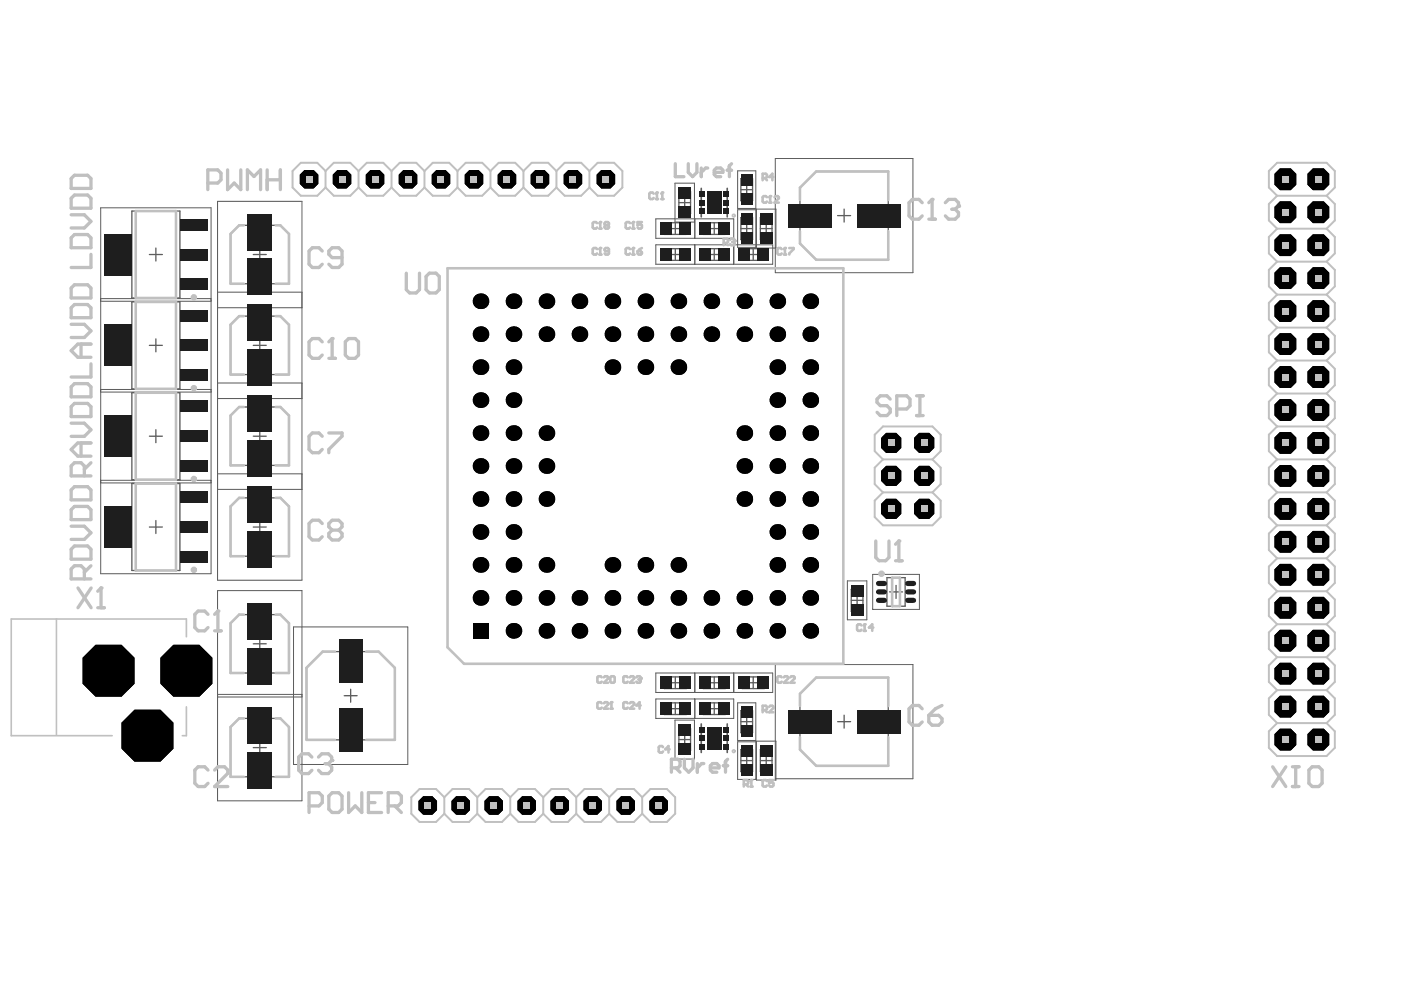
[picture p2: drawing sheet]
<svg xmlns="http://www.w3.org/2000/svg" width="297mm" height="210mm" viewBox="0 0 297 210" stroke-linecap="round" stroke-linejoin="round" font-family="sans-serif">
<path d="M148.7 39.9v6.1M154.2 39.9v6.1M148.7 153.5v6M154.2 153.5v6" fill="none" stroke="#5a5a5a" stroke-width=".35"/>
<g fill="none" stroke="#5a5a5a" stroke-width=".28">
<path d="M157.1 37.9h2.5v4.6h-2.5zM158.3 39v2.4M169.6 39.8l3.4-3.4h15.3v18.7h-15.3l-3.4-3.5zM28 44.7h10.1v18.5h-10.1zM31.7 54h2.7M33 52.6v2.7M48.9 49.6l1.8-1.8h8.7l1.9 1.8v10.6h-12.4zM53.7 54h2.8M55.1 52.6v2.7M140.8 47.2h4.7v2.5h-4.7zM140.8 52.7h4.7v2.5h-4.7zM141.9 54h2.5"/>
<path d="M141.9 48.5h2.5M143.2 47.2v2.5M143.2 52.7v2.5M143.9 40.6h2.5v4.7h-2.5zM143.9 43h2.5M145.2 41.7v2.5M149.1 47.2h4.7v2.5h-4.7zM149.1 52.7h4.7v2.5h-4.7zM150.2 54h2.5M150.2 48.5h2.5M151.4 47.2v2.5M151.4 52.7v2.5"/>
<path d="M157.1 46.1h2.5v4.7h-2.5zM157.1 48.5h2.5M157.1 40.2h2.5M157.4 52.7h4.6v2.5h-4.6zM158.3 47.2v2.5M158.5 54h2.4M159.7 52.7v2.5M161.2 46.1h2.5v4.7h-2.5zM161.2 48.5h2.5M162.4 47.2v2.5M177.6 45.7h2.7M179 44.3v2.8"/>
<path d="M28 64h10.1v18.4h-10.1zM31.7 73.2h2.7M33 71.8v2.8M48.9 68.9l1.8-1.9h8.7l1.9 1.9v10.5h-12.4zM53.7 73.2h2.8M55.1 71.8v2.8M28 83.3h10.1v18.4h-10.1zM31.7 92.5h2.7M33 91.1v2.8M48.9 88.1l1.8-1.8h8.7l1.9 1.8v10.6h-12.4zM53.7 92.5h2.8M55.1 91.1v2.8"/>
<path d="M28 102.5h10.1v18.5h-10.1zM31.7 111.7h2.7M33 110.4v2.7M48.9 107.4l1.8-1.8h8.7l1.9 1.8v10.5h-12.4zM53.7 111.7h2.8M55.1 110.4v2.7M48.9 132.1l1.8-1.8h8.7l1.9 1.8v10.6h-12.4zM53.7 136.5h2.8M55.1 135.1v2.8M180.5 124.9h2.5v4.7h-2.5zM180.5 127.3h2.5M181.7 126v2.5"/>
<path d="M188.1 122.5h3.8v6h-3.8zM188.6 125.5h2.8M190 124.1v2.8M48.9 154.1l1.8-1.8h8.7l1.9 1.8v10.6h-12.4zM53.7 158.5h2.8M55.1 157.1v2.8M65 141.6l3.4-3.4h11.9l3.4 3.4v15.3h-18.7zM73 147.5h2.7M74.3 146.1v2.8M140.8 143.5h4.7v2.5h-4.7zM140.8 149h4.7v2.5h-4.7zM141.9 150.3h2.5"/>
<path d="M141.9 144.8h2.5M143.2 143.5v2.5M143.2 149v2.5M143.9 154.5h2.5v4.6h-2.5zM143.9 156.8h2.5M145.2 155.6v2.4M149.1 143.5h4.7v2.5h-4.7zM149.1 149h4.7v2.5h-4.7zM150.2 150.3h2.5M150.2 144.8h2.5M151.4 143.5v2.5M151.4 149v2.5"/>
<path d="M157.1 150.7h2.5v4.6h-2.5zM157.1 158.9h2.5v4.7h-2.5zM157.1 153h2.5M157.4 143.5h4.6v2.5h-4.6zM158.3 151.8v2.4M158.5 144.8h2.4M159.7 143.5v2.5M161.2 158.9h2.5v4.7h-2.5zM169.6 147.1l3.4-3.4h15.3v18.7h-15.3l-3.4-3.5zM177.6 153h2.7M179 151.6v2.8M157.1 161.3h2.5"/>
<path d="M158.3 160v2.5M161.2 161.3h2.5M162.4 160v2.5"/>
</g>
<g fill="none" stroke="#5a5a5a" stroke-width=".21">
<path d="M143.1 38.8h4.1v8.3h-4.1zM156.4 36.2h3.8v8h-3.8zM164.4 33.6h29.2v24.2h-29.2zM21.3 44.1h23.4v77.5h-23.4zM46.1 42.7h17.9v80.3h-17.9zM139 46.4h16.6v4.1h-16.6zM139 51.9h24.8v4.1h-24.8zM147.3 46.4v4.1M147.3 51.9v4.1M155.6 51.9v4.1M156.4 44.5h3.8v8h-3.8zM160.4 44.3h4.1v8.3h-4.1z"/>
<path d="M21.3 63.3h23.4M21.3 63.9h23.4M46.1 65.2h17.9M46.1 61.9h17.9M21.3 82.6h23.4M21.3 83.1h23.4M46.1 81.2h17.9M46.1 84.5h17.9M21.3 102.4h23.4M21.3 101.8h23.4M46.1 103.8h17.9M46.1 100.5h17.9"/>
<path d="M46.1 125.2h17.9v44.6h-17.9zM62.2 132.9h24.3v29.2h-24.3zM179.7 123.2h4.1v8.2h-4.1zM185 121.8h9.9v7.4h-9.9zM46.1 147.2h17.9M46.1 147.8h17.9M139 142.7h24.8v4.1h-24.8zM139 148.2h16.6v4.1h-16.6zM143.1 152.7h4.1v8.2h-4.1zM147.3 142.7v4.1M147.3 148.2v4.1M155.6 142.7v4.1"/>
<path d="M156.4 149h3.8v8h-3.8zM156.4 157.3h3.8v8h-3.8zM160.4 157.1h4.1v8.3h-4.1zM164.4 140.9h29.2v24.2h-29.2z"/>
</g>
<g fill="#000">
<path d="M63.6 37l.9-.9h2l1 .9v2l-1 1h-2l-.9-1z" fill-rule="evenodd"/>
<path d="M63.6 37l.9-.9h2l1 .9v2l-1 1h-2l-.9-1z" fill-rule="evenodd"/>
<path d="M70.6 37l.9-.9h2l1 .9v2l-1 1h-2l-.9-1z" fill-rule="evenodd"/>
<path d="M70.6 37l.9-.9h2l1 .9v2l-1 1h-2l-.9-1z" fill-rule="evenodd"/>
<path d="M77.6 37l.9-.9h2l1 .9v2l-1 1h-2l-.9-1z" fill-rule="evenodd"/>
<path d="M77.6 37l.9-.9h2l1 .9v2l-1 1h-2l-.9-1z" fill-rule="evenodd"/>
<path d="M84.5 37l1-.9h2l1 .9v2l-1 1h-2l-1-1z" fill-rule="evenodd"/>
<path d="M84.5 37l1-.9h2l1 .9v2l-1 1h-2l-1-1z" fill-rule="evenodd"/>
<path d="M91.5 37l1-.9h2l1 .9v2l-1 1h-2l-1-1z" fill-rule="evenodd"/>
<path d="M91.5 37l1-.9h2l1 .9v2l-1 1h-2l-1-1z" fill-rule="evenodd"/>
<path d="M98.5 37l1-.9h2l.9 .9v2l-.9 1h-2l-1-1z" fill-rule="evenodd"/>
<path d="M98.5 37l1-.9h2l.9 .9v2l-.9 1h-2l-1-1z" fill-rule="evenodd"/>
<path d="M105.5 37l1-.9h2l.9 .9v2l-.9 1h-2l-1-1z" fill-rule="evenodd"/>
<path d="M105.5 37l1-.9h2l.9 .9v2l-.9 1h-2l-1-1z" fill-rule="evenodd"/>
<path d="M112.5 37l1-.9h2l.9 .9v2l-.9 1h-2l-1-1z" fill-rule="evenodd"/>
<path d="M112.5 37l1-.9h2l.9 .9v2l-.9 1h-2l-1-1z" fill-rule="evenodd"/>
<path d="M119.5 37l1-.9h1.9l1 .9v2l-1 1h-1.9l-1-1z" fill-rule="evenodd"/>
<path d="M119.5 37l1-.9h1.9l1 .9v2l-1 1h-1.9l-1-1z" fill-rule="evenodd"/>
<path d="M126.5 37l1-.9h1.9l1 .9v2l-1 1h-1.9l-1-1z" fill-rule="evenodd"/>
<path d="M126.5 37l1-.9h1.9l1 .9v2l-1 1h-1.9l-1-1z" fill-rule="evenodd"/>
<path d="M270.2 36.9l1.2-1.2h2.3l1.1 1.2v2.3l-1.1 1.1h-2.3l-1.2-1.1z" fill-rule="evenodd"/>
<path d="M270.2 36.9l1.2-1.2h2.3l1.1 1.2v2.3l-1.1 1.1h-2.3l-1.2-1.1z" fill-rule="evenodd"/>
<path d="M277.2 36.9l1.2-1.2h2.3l1.1 1.2v2.3l-1.1 1.1h-2.3l-1.2-1.1z" fill-rule="evenodd"/>
<path d="M277.2 36.9l1.2-1.2h2.3l1.1 1.2v2.3l-1.1 1.1h-2.3l-1.2-1.1z" fill-rule="evenodd"/>
<path d="M270.2 50.8l1.2-1.1h2.3l1.1 1.1v2.3l-1.1 1.2h-2.3l-1.2-1.2z" fill-rule="evenodd"/>
<path d="M270.2 57.8l1.2-1.1h2.3l1.1 1.1v2.3l-1.1 1.2h-2.3l-1.2-1.2z" fill-rule="evenodd"/>
<path d="M270.2 43.8l1.2-1.1h2.3l1.1 1.1v2.4l-1.1 1.1h-2.3l-1.2-1.1z" fill-rule="evenodd"/>
<path d="M270.2 50.8l1.2-1.1h2.3l1.1 1.1v2.3l-1.1 1.2h-2.3l-1.2-1.2z" fill-rule="evenodd"/>
<path d="M270.2 57.8l1.2-1.1h2.3l1.1 1.1v2.3l-1.1 1.2h-2.3l-1.2-1.2z" fill-rule="evenodd"/>
<path d="M270.2 43.8l1.2-1.1h2.3l1.1 1.1v2.4l-1.1 1.1h-2.3l-1.2-1.1z" fill-rule="evenodd"/>
<path d="M277.2 50.8l1.2-1.1h2.3l1.1 1.1v2.3l-1.1 1.2h-2.3l-1.2-1.2z" fill-rule="evenodd"/>
<path d="M277.2 57.8l1.2-1.1h2.3l1.1 1.1v2.3l-1.1 1.2h-2.3l-1.2-1.2z" fill-rule="evenodd"/>
<path d="M277.2 43.8l1.2-1.1h2.3l1.1 1.1v2.4l-1.1 1.1h-2.3l-1.2-1.1z" fill-rule="evenodd"/>
<path d="M277.2 50.8l1.2-1.1h2.3l1.1 1.1v2.3l-1.1 1.2h-2.3l-1.2-1.2z" fill-rule="evenodd"/>
<path d="M277.2 57.8l1.2-1.1h2.3l1.1 1.1v2.3l-1.1 1.2h-2.3l-1.2-1.2z" fill-rule="evenodd"/>
<path d="M277.2 43.8l1.2-1.1h2.3l1.1 1.1v2.4l-1.1 1.1h-2.3l-1.2-1.1z" fill-rule="evenodd"/>
<path d="M270.2 64.8l1.2-1.1h2.3l1.1 1.1v2.3l-1.1 1.2h-2.3l-1.2-1.2z" fill-rule="evenodd"/>
<path d="M270.2 78.8l1.2-1.2h2.3l1.1 1.2v2.3l-1.1 1.1h-2.3l-1.2-1.1z" fill-rule="evenodd"/>
<path d="M270.2 71.8l1.2-1.2h2.3l1.1 1.2v2.3l-1.1 1.2h-2.3l-1.2-1.2z" fill-rule="evenodd"/>
<path d="M270.2 64.8l1.2-1.1h2.3l1.1 1.1v2.3l-1.1 1.2h-2.3l-1.2-1.2z" fill-rule="evenodd"/>
<path d="M270.2 78.8l1.2-1.2h2.3l1.1 1.2v2.3l-1.1 1.1h-2.3l-1.2-1.1z" fill-rule="evenodd"/>
<path d="M270.2 71.8l1.2-1.2h2.3l1.1 1.2v2.3l-1.1 1.2h-2.3l-1.2-1.2z" fill-rule="evenodd"/>
<path d="M277.2 64.8l1.2-1.1h2.3l1.1 1.1v2.3l-1.1 1.2h-2.3l-1.2-1.2z" fill-rule="evenodd"/>
<path d="M277.2 78.8l1.2-1.2h2.3l1.1 1.2v2.3l-1.1 1.1h-2.3l-1.2-1.1z" fill-rule="evenodd"/>
<path d="M277.2 71.8l1.2-1.2h2.3l1.1 1.2v2.3l-1.1 1.2h-2.3l-1.2-1.2z" fill-rule="evenodd"/>
<path d="M277.2 64.8l1.2-1.1h2.3l1.1 1.1v2.3l-1.1 1.2h-2.3l-1.2-1.2z" fill-rule="evenodd"/>
<path d="M277.2 78.8l1.2-1.2h2.3l1.1 1.2v2.3l-1.1 1.1h-2.3l-1.2-1.1z" fill-rule="evenodd"/>
<path d="M277.2 71.8l1.2-1.2h2.3l1.1 1.2v2.3l-1.1 1.2h-2.3l-1.2-1.2z" fill-rule="evenodd"/>
<path d="M186.8 92.8l1.1-1h2.1l1.1 1v2.2l-1.1 1h-2.1l-1.1-1z" fill-rule="evenodd"/>
<path d="M186.8 99.8l1.1-1h2.1l1.1 1v2.2l-1.1 1h-2.1l-1.1-1z" fill-rule="evenodd"/>
<path d="M186.8 92.8l1.1-1h2.1l1.1 1v2.2l-1.1 1h-2.1l-1.1-1z" fill-rule="evenodd"/>
<path d="M186.8 99.8l1.1-1h2.1l1.1 1v2.2l-1.1 1h-2.1l-1.1-1z" fill-rule="evenodd"/>
<path d="M193.8 92.8l1.1-1h2.1l1.1 1v2.2l-1.1 1h-2.1l-1.1-1z" fill-rule="evenodd"/>
<path d="M193.8 99.8l1.1-1h2.1l1.1 1v2.2l-1.1 1h-2.1l-1.1-1z" fill-rule="evenodd"/>
<path d="M193.8 92.8l1.1-1h2.1l1.1 1v2.2l-1.1 1h-2.1l-1.1-1z" fill-rule="evenodd"/>
<path d="M193.8 99.8l1.1-1h2.1l1.1 1v2.2l-1.1 1h-2.1l-1.1-1z" fill-rule="evenodd"/>
<path d="M270.2 92.8l1.2-1.2h2.3l1.1 1.2v2.3l-1.1 1.1h-2.3l-1.2-1.1z" fill-rule="evenodd"/>
<path d="M270.2 99.7l1.2-1.1h2.3l1.1 1.1v2.4l-1.1 1.1h-2.3l-1.2-1.1z" fill-rule="evenodd"/>
<path d="M270.2 85.8l1.2-1.2h2.3l1.1 1.2v2.3l-1.1 1.1h-2.3l-1.2-1.1z" fill-rule="evenodd"/>
<path d="M270.2 92.8l1.2-1.2h2.3l1.1 1.2v2.3l-1.1 1.1h-2.3l-1.2-1.1z" fill-rule="evenodd"/>
<path d="M270.2 99.7l1.2-1.1h2.3l1.1 1.1v2.4l-1.1 1.1h-2.3l-1.2-1.1z" fill-rule="evenodd"/>
<path d="M270.2 85.8l1.2-1.2h2.3l1.1 1.2v2.3l-1.1 1.1h-2.3l-1.2-1.1z" fill-rule="evenodd"/>
<path d="M277.2 92.8l1.2-1.2h2.3l1.1 1.2v2.3l-1.1 1.1h-2.3l-1.2-1.1z" fill-rule="evenodd"/>
<path d="M277.2 99.7l1.2-1.1h2.3l1.1 1.1v2.4l-1.1 1.1h-2.3l-1.2-1.1z" fill-rule="evenodd"/>
<path d="M277.2 85.8l1.2-1.2h2.3l1.1 1.2v2.3l-1.1 1.1h-2.3l-1.2-1.1z" fill-rule="evenodd"/>
<path d="M277.2 92.8l1.2-1.2h2.3l1.1 1.2v2.3l-1.1 1.1h-2.3l-1.2-1.1z" fill-rule="evenodd"/>
<path d="M277.2 99.7l1.2-1.1h2.3l1.1 1.1v2.4l-1.1 1.1h-2.3l-1.2-1.1z" fill-rule="evenodd"/>
<path d="M277.2 85.8l1.2-1.2h2.3l1.1 1.2v2.3l-1.1 1.1h-2.3l-1.2-1.1z" fill-rule="evenodd"/>
<path d="M186.8 106.8l1.1-1h2.1l1.1 1v2.2l-1.1 1h-2.1l-1.1-1z" fill-rule="evenodd"/>
<path d="M186.8 106.8l1.1-1h2.1l1.1 1v2.2l-1.1 1h-2.1l-1.1-1z" fill-rule="evenodd"/>
<path d="M193.8 106.8l1.1-1h2.1l1.1 1v2.2l-1.1 1h-2.1l-1.1-1z" fill-rule="evenodd"/>
<path d="M193.8 106.8l1.1-1h2.1l1.1 1v2.2l-1.1 1h-2.1l-1.1-1z" fill-rule="evenodd"/>
<path d="M270.2 120.7l1.2-1.1h2.3l1.1 1.1v2.3l-1.1 1.2h-2.3l-1.2-1.2z" fill-rule="evenodd"/>
<path d="M270.2 106.7l1.2-1.1h2.3l1.1 1.1v2.3l-1.1 1.2h-2.3l-1.2-1.2z" fill-rule="evenodd"/>
<path d="M270.2 113.7l1.2-1.1h2.3l1.1 1.1v2.3l-1.1 1.2h-2.3l-1.2-1.2z" fill-rule="evenodd"/>
<path d="M270.2 120.7l1.2-1.1h2.3l1.1 1.1v2.3l-1.1 1.2h-2.3l-1.2-1.2z" fill-rule="evenodd"/>
<path d="M270.2 106.7l1.2-1.1h2.3l1.1 1.1v2.3l-1.1 1.2h-2.3l-1.2-1.2z" fill-rule="evenodd"/>
<path d="M270.2 113.7l1.2-1.1h2.3l1.1 1.1v2.3l-1.1 1.2h-2.3l-1.2-1.2z" fill-rule="evenodd"/>
<path d="M277.2 120.7l1.2-1.1h2.3l1.1 1.1v2.3l-1.1 1.2h-2.3l-1.2-1.2z" fill-rule="evenodd"/>
<path d="M277.2 106.7l1.2-1.1h2.3l1.1 1.1v2.3l-1.1 1.2h-2.3l-1.2-1.2z" fill-rule="evenodd"/>
<path d="M277.2 113.7l1.2-1.1h2.3l1.1 1.1v2.3l-1.1 1.2h-2.3l-1.2-1.2z" fill-rule="evenodd"/>
<path d="M277.2 120.7l1.2-1.1h2.3l1.1 1.1v2.3l-1.1 1.2h-2.3l-1.2-1.2z" fill-rule="evenodd"/>
<path d="M277.2 106.7l1.2-1.1h2.3l1.1 1.1v2.3l-1.1 1.2h-2.3l-1.2-1.2z" fill-rule="evenodd"/>
<path d="M277.2 113.7l1.2-1.1h2.3l1.1 1.1v2.3l-1.1 1.2h-2.3l-1.2-1.2z" fill-rule="evenodd"/>
<path d="M17.5 139.5l2.8-2.8h5.5l2.7 2.8v5.5l-2.7 2.7h-5.5l-2.8-2.7z" fill-rule="evenodd"/>
<path d="M17.5 139.5l2.8-2.8h5.5l2.7 2.8v5.5l-2.7 2.7h-5.5l-2.8-2.7z" fill-rule="evenodd"/>
<path d="M34 139.5l2.8-2.8h5.5l2.7 2.8v5.5l-2.7 2.7h-5.5l-2.8-2.7z" fill-rule="evenodd"/>
<path d="M34 139.5l2.8-2.8h5.5l2.7 2.8v5.5l-2.7 2.7h-5.5l-2.8-2.7z" fill-rule="evenodd"/>
<path d="M100.2 132.1h3.3v3.3h-3.3z" fill-rule="evenodd"/>
<path d="M100.2 132.1h3.3v3.3h-3.3z" fill-rule="evenodd"/>
<path d="M270.2 127.7l1.2-1.2h2.3l1.1 1.2v2.3l-1.1 1.2h-2.3l-1.2-1.2z" fill-rule="evenodd"/>
<path d="M270.2 134.7l1.2-1.2h2.3l1.1 1.2v2.3l-1.1 1.1h-2.3l-1.2-1.1z" fill-rule="evenodd"/>
<path d="M270.2 127.7l1.2-1.2h2.3l1.1 1.2v2.3l-1.1 1.2h-2.3l-1.2-1.2z" fill-rule="evenodd"/>
<path d="M270.2 134.7l1.2-1.2h2.3l1.1 1.2v2.3l-1.1 1.1h-2.3l-1.2-1.1z" fill-rule="evenodd"/>
<path d="M277.2 127.7l1.2-1.2h2.3l1.1 1.2v2.3l-1.1 1.2h-2.3l-1.2-1.2z" fill-rule="evenodd"/>
<path d="M277.2 134.7l1.2-1.2h2.3l1.1 1.2v2.3l-1.1 1.1h-2.3l-1.2-1.1z" fill-rule="evenodd"/>
<path d="M277.2 127.7l1.2-1.2h2.3l1.1 1.2v2.3l-1.1 1.2h-2.3l-1.2-1.2z" fill-rule="evenodd"/>
<path d="M277.2 134.7l1.2-1.2h2.3l1.1 1.2v2.3l-1.1 1.1h-2.3l-1.2-1.1z" fill-rule="evenodd"/>
<path d="M25.8 153.2l2.7-2.7h5.5l2.8 2.7v5.5l-2.8 2.8h-5.5l-2.7-2.8z" fill-rule="evenodd"/>
<path d="M25.8 153.2l2.7-2.7h5.5l2.8 2.7v5.5l-2.8 2.8h-5.5l-2.7-2.8z" fill-rule="evenodd"/>
<path d="M270.2 148.7l1.2-1.2h2.3l1.1 1.2v2.3l-1.1 1.1h-2.3l-1.2-1.1z" fill-rule="evenodd"/>
<path d="M270.2 141.7l1.2-1.2h2.3l1.1 1.2v2.3l-1.1 1.1h-2.3l-1.2-1.1z" fill-rule="evenodd"/>
<path d="M270.2 155.7l1.2-1.2h2.3l1.1 1.2v2.3l-1.1 1.1h-2.3l-1.2-1.1z" fill-rule="evenodd"/>
<path d="M270.2 148.7l1.2-1.2h2.3l1.1 1.2v2.3l-1.1 1.1h-2.3l-1.2-1.1z" fill-rule="evenodd"/>
<path d="M270.2 141.7l1.2-1.2h2.3l1.1 1.2v2.3l-1.1 1.1h-2.3l-1.2-1.1z" fill-rule="evenodd"/>
<path d="M270.2 155.7l1.2-1.2h2.3l1.1 1.2v2.3l-1.1 1.1h-2.3l-1.2-1.1z" fill-rule="evenodd"/>
<path d="M277.2 148.7l1.2-1.2h2.3l1.1 1.2v2.3l-1.1 1.1h-2.3l-1.2-1.1z" fill-rule="evenodd"/>
<path d="M277.2 141.7l1.2-1.2h2.3l1.1 1.2v2.3l-1.1 1.1h-2.3l-1.2-1.1z" fill-rule="evenodd"/>
<path d="M277.2 155.7l1.2-1.2h2.3l1.1 1.2v2.3l-1.1 1.1h-2.3l-1.2-1.1z" fill-rule="evenodd"/>
<path d="M277.2 148.7l1.2-1.2h2.3l1.1 1.2v2.3l-1.1 1.1h-2.3l-1.2-1.1z" fill-rule="evenodd"/>
<path d="M277.2 141.7l1.2-1.2h2.3l1.1 1.2v2.3l-1.1 1.1h-2.3l-1.2-1.1z" fill-rule="evenodd"/>
<path d="M277.2 155.7l1.2-1.2h2.3l1.1 1.2v2.3l-1.1 1.1h-2.3l-1.2-1.1z" fill-rule="evenodd"/>
<path d="M88.7 169.8l1-1h2l1 1v2l-1 .9h-2l-1-.9z" fill-rule="evenodd"/>
<path d="M88.7 169.8l1-1h2l1 1v2l-1 .9h-2l-1-.9z" fill-rule="evenodd"/>
<path d="M95.7 169.8l1-1h2l1 1v2l-1 .9h-2l-1-.9z" fill-rule="evenodd"/>
<path d="M95.7 169.8l1-1h2l1 1v2l-1 .9h-2l-1-.9z" fill-rule="evenodd"/>
<path d="M102.7 169.8l1-1h2l.9 1v2l-.9 .9h-2l-1-.9z" fill-rule="evenodd"/>
<path d="M102.7 169.8l1-1h2l.9 1v2l-.9 .9h-2l-1-.9z" fill-rule="evenodd"/>
<path d="M109.7 169.8l1-1h2l.9 1v2l-.9 .9h-2l-1-.9z" fill-rule="evenodd"/>
<path d="M109.7 169.8l1-1h2l.9 1v2l-.9 .9h-2l-1-.9z" fill-rule="evenodd"/>
<path d="M116.7 169.8l1-1h2l.9 1v2l-.9 .9h-2l-1-.9z" fill-rule="evenodd"/>
<path d="M116.7 169.8l1-1h2l.9 1v2l-.9 .9h-2l-1-.9z" fill-rule="evenodd"/>
<path d="M123.7 169.8l1-1h1.9l1 1v2l-1 .9h-1.9l-1-.9z" fill-rule="evenodd"/>
<path d="M123.7 169.8l1-1h1.9l1 1v2l-1 .9h-1.9l-1-.9z" fill-rule="evenodd"/>
<path d="M130.7 169.8l1-1h1.9l1 1v2l-1 .9h-1.9l-1-.9z" fill-rule="evenodd"/>
<path d="M130.7 169.8l1-1h1.9l1 1v2l-1 .9h-1.9l-1-.9z" fill-rule="evenodd"/>
<path d="M137.7 169.8l1-1h1.9l1 1v2l-1 .9h-1.9l-1-.9z" fill-rule="evenodd"/>
<path d="M137.7 169.8l1-1h1.9l1 1v2l-1 .9h-1.9l-1-.9z" fill-rule="evenodd"/>
</g>
<g fill="#000">
<circle cx="101.9" cy="77.8" r="1.65"/>
<circle cx="101.9" cy="63.9" r="1.65"/>
<circle cx="101.9" cy="70.9" r="1.65"/>
<circle cx="108.9" cy="77.8" r="1.65"/>
<circle cx="108.9" cy="63.9" r="1.65"/>
<circle cx="108.9" cy="70.9" r="1.65"/>
<circle cx="115.9" cy="63.9" r="1.65"/>
<circle cx="115.9" cy="70.9" r="1.65"/>
<circle cx="122.9" cy="63.9" r="1.65"/>
<circle cx="122.9" cy="70.9" r="1.65"/>
<circle cx="129.9" cy="70.9" r="1.65"/>
<circle cx="129.9" cy="77.8" r="1.65"/>
<circle cx="129.9" cy="63.9" r="1.65"/>
<circle cx="136.8" cy="77.8" r="1.65"/>
<circle cx="136.8" cy="63.9" r="1.65"/>
<circle cx="136.8" cy="70.9" r="1.65"/>
<circle cx="143.8" cy="70.9" r="1.65"/>
<circle cx="143.8" cy="77.8" r="1.65"/>
<circle cx="143.8" cy="63.9" r="1.65"/>
<circle cx="150.8" cy="63.9" r="1.65"/>
<circle cx="150.8" cy="70.9" r="1.65"/>
<circle cx="157.8" cy="63.9" r="1.65"/>
<circle cx="157.8" cy="70.9" r="1.65"/>
<circle cx="164.8" cy="70.9" r="1.65"/>
<circle cx="164.8" cy="77.8" r="1.65"/>
<circle cx="164.8" cy="63.9" r="1.65"/>
<circle cx="171.8" cy="70.9" r="1.65"/>
<circle cx="171.8" cy="77.8" r="1.65"/>
<circle cx="171.8" cy="63.9" r="1.65"/>
<circle cx="101.9" cy="98.8" r="1.65"/>
<circle cx="101.9" cy="84.8" r="1.65"/>
<circle cx="101.9" cy="91.8" r="1.65"/>
<circle cx="108.9" cy="91.8" r="1.65"/>
<circle cx="108.9" cy="98.8" r="1.65"/>
<circle cx="108.9" cy="84.8" r="1.65"/>
<circle cx="115.9" cy="98.8" r="1.65"/>
<circle cx="115.9" cy="91.8" r="1.65"/>
<circle cx="157.8" cy="91.8" r="1.65"/>
<circle cx="157.8" cy="98.8" r="1.65"/>
<circle cx="164.8" cy="91.8" r="1.65"/>
<circle cx="164.8" cy="84.8" r="1.65"/>
<circle cx="164.8" cy="98.8" r="1.65"/>
<circle cx="171.8" cy="91.8" r="1.65"/>
<circle cx="171.8" cy="98.8" r="1.65"/>
<circle cx="171.8" cy="84.8" r="1.65"/>
<circle cx="101.9" cy="112.8" r="1.65"/>
<circle cx="101.9" cy="105.8" r="1.65"/>
<circle cx="101.9" cy="119.8" r="1.65"/>
<circle cx="108.9" cy="119.8" r="1.65"/>
<circle cx="108.9" cy="105.8" r="1.65"/>
<circle cx="108.9" cy="112.8" r="1.65"/>
<circle cx="115.9" cy="119.8" r="1.65"/>
<circle cx="115.9" cy="105.8" r="1.65"/>
<circle cx="129.9" cy="119.8" r="1.65"/>
<circle cx="136.8" cy="119.8" r="1.65"/>
<circle cx="143.8" cy="119.8" r="1.65"/>
<circle cx="157.8" cy="105.8" r="1.65"/>
<circle cx="164.8" cy="119.8" r="1.65"/>
<circle cx="164.8" cy="105.8" r="1.65"/>
<circle cx="164.8" cy="112.8" r="1.65"/>
<circle cx="171.8" cy="119.8" r="1.65"/>
<circle cx="171.8" cy="105.8" r="1.65"/>
<circle cx="171.8" cy="112.8" r="1.65"/>
<circle cx="101.9" cy="126.8" r="1.65"/>
<circle cx="108.9" cy="126.8" r="1.65"/>
<circle cx="108.9" cy="133.8" r="1.65"/>
<circle cx="115.9" cy="126.8" r="1.65"/>
<circle cx="115.9" cy="133.8" r="1.65"/>
<circle cx="122.9" cy="133.8" r="1.65"/>
<circle cx="122.9" cy="126.8" r="1.65"/>
<circle cx="129.9" cy="126.8" r="1.65"/>
<circle cx="129.9" cy="133.8" r="1.65"/>
<circle cx="136.8" cy="133.8" r="1.65"/>
<circle cx="136.8" cy="126.8" r="1.65"/>
<circle cx="143.8" cy="126.8" r="1.65"/>
<circle cx="143.8" cy="133.8" r="1.65"/>
<circle cx="150.8" cy="126.8" r="1.65"/>
<circle cx="150.8" cy="133.8" r="1.65"/>
<circle cx="157.8" cy="133.8" r="1.65"/>
<circle cx="157.8" cy="126.8" r="1.65"/>
<circle cx="164.8" cy="126.8" r="1.65"/>
<circle cx="164.8" cy="133.8" r="1.65"/>
<circle cx="171.8" cy="133.8" r="1.65"/>
<circle cx="171.8" cy="126.8" r="1.65"/>
<circle cx="23" cy="144.3" r="2.68"/>
<circle cx="23" cy="140.1" r="2.68"/>
<circle cx="29.2" cy="156" r="2.68"/>
<circle cx="33.4" cy="156" r="2.68"/>
<circle cx="39.5" cy="144.3" r="2.68"/>
<circle cx="39.5" cy="140.1" r="2.68"/>
</g>
<g fill="#1e1e1e">
<path d="M143.9 153.6h2.6v2.4h-2.6z" fill-rule="evenodd"/>
<path d="M144 149h2.3v2.6h-2.3z" fill-rule="evenodd"/>
<path d="M144 143.4h2.3v2.7h-2.3z" fill-rule="evenodd"/>
<path d="M144 52.7h2.3v2.6h-2.3z" fill-rule="evenodd"/>
<path d="M144 47.2h2.3v2.6h-2.3z" fill-rule="evenodd"/>
<path d="M148.3 154.2h1.2v1.1h-1.2z" fill-rule="evenodd"/>
<path d="M148.3 156h1.2v1.1h-1.2z" fill-rule="evenodd"/>
<path d="M148.3 149h2.3v2.6h-2.3z" fill-rule="evenodd"/>
<path d="M148.3 143.4h2.3v2.7h-2.3z" fill-rule="evenodd"/>
<path d="M148.3 52.7h2.3v2.6h-2.3z" fill-rule="evenodd"/>
<path d="M148.3 47.2h2.3v2.6h-2.3z" fill-rule="evenodd"/>
<path d="M148.3 42.4h1.2v1.1h-1.2z" fill-rule="evenodd"/>
<path d="M148.3 44.2h1.2v1.1h-1.2z" fill-rule="evenodd"/>
<path d="M153.4 156h1.2v1.1h-1.2z" fill-rule="evenodd"/>
<path d="M153.4 154.2h1.2v1.1h-1.2z" fill-rule="evenodd"/>
<path d="M153.4 44.2h1.2v1.1h-1.2z" fill-rule="evenodd"/>
<path d="M153.4 42.4h1.2v1.1h-1.2z" fill-rule="evenodd"/>
<path d="M160.5 143.4h2.4v2.7h-2.4z" fill-rule="evenodd"/>
<path d="M160.5 52.7h2.4v2.6h-2.4z" fill-rule="evenodd"/>
<path d="M143.9 157.6h2.6v2.4h-2.6z" fill-rule="evenodd"/>
<path d="M143.9 43.8h2.6v2.3h-2.6z" fill-rule="evenodd"/>
<path d="M143.9 39.8h2.6v2.3h-2.6z" fill-rule="evenodd"/>
<path d="M148.3 157.8h1.2v1.1h-1.2z" fill-rule="evenodd"/>
<path d="M148.3 40.6h1.2v1.1h-1.2z" fill-rule="evenodd"/>
<path d="M153.4 157.8h1.2v1.1h-1.2z" fill-rule="evenodd"/>
<path d="M153.4 40.6h1.2v1.1h-1.2z" fill-rule="evenodd"/>
<path d="M38.1 110.5h6v2.5h-6z" fill-rule="evenodd"/>
<path d="M38.1 104.2h6v2.5h-6z" fill-rule="evenodd"/>
<path d="M38.1 97.6h6v2.4h-6z" fill-rule="evenodd"/>
<path d="M38.1 65.7h6v2.4h-6z" fill-rule="evenodd"/>
<path d="M38.1 59.1h6v2.4h-6z" fill-rule="evenodd"/>
<path d="M38.1 52.7h6v2.5h-6z" fill-rule="evenodd"/>
<path d="M140 149h2.3v2.6h-2.3z" fill-rule="evenodd"/>
<path d="M140 143.4h2.3v2.7h-2.3z" fill-rule="evenodd"/>
<path d="M140 52.7h2.4v2.6h-2.4z" fill-rule="evenodd"/>
<path d="M140 47.2h2.4v2.6h-2.4z" fill-rule="evenodd"/>
<path d="M157.1 153.8h2.5v2.4h-2.5z" fill-rule="evenodd"/>
<path d="M152.3 149h2.3v2.6h-2.3z" fill-rule="evenodd"/>
<path d="M157.1 149.8h2.5v2.4h-2.5z" fill-rule="evenodd"/>
<path d="M156.5 143.4h2.4v2.7h-2.4z" fill-rule="evenodd"/>
<path d="M152.3 143.4h2.3v2.7h-2.3z" fill-rule="evenodd"/>
<path d="M152.3 52.7h2.3v2.6h-2.3z" fill-rule="evenodd"/>
<path d="M156.5 52.7h2.4v2.6h-2.4z" fill-rule="evenodd"/>
<path d="M157.1 49.3h2.5v2.3h-2.5z" fill-rule="evenodd"/>
<path d="M161.1 49.3h2.7v2.3h-2.7z" fill-rule="evenodd"/>
<path d="M152.3 47.2h2.3v2.6h-2.3z" fill-rule="evenodd"/>
<path d="M157.1 37h2.5v2.4h-2.5z" fill-rule="evenodd"/>
</g>
<path d="M186.3 127.3h1.2M186.3 125.5h1.2M186.3 123.7h1.2M192.5 127.3h1.2M192.5 125.5h1.2M192.5 123.7h1.2" fill="none" stroke="#1e1e1e" stroke-width="1.1"/>
<g fill="#1e1e1e">
<path d="M22 49.6h6v8.8h-6z" fill-rule="evenodd"/>
<path d="M38.1 116.8h6v2.5h-6z" fill-rule="evenodd"/>
<path d="M38.1 84.9h6v2.5h-6z" fill-rule="evenodd"/>
<path d="M38.1 78.3h6v2.5h-6z" fill-rule="evenodd"/>
<path d="M38.1 72h6v2.5h-6z" fill-rule="evenodd"/>
<path d="M38.1 46.4h6v2.5h-6z" fill-rule="evenodd"/>
<path d="M157.1 162.1h2.5v2.3h-2.5z" fill-rule="evenodd"/>
<path d="M161.1 162.1h2.7v2.3h-2.7z" fill-rule="evenodd"/>
<path d="M157.1 158.1h2.5v2.3h-2.5z" fill-rule="evenodd"/>
<path d="M161.1 158.1h2.7v2.3h-2.7z" fill-rule="evenodd"/>
<path d="M149.9 154.2h3.1v4.7h-3.1z" fill-rule="evenodd"/>
<path d="M149.9 40.6h3.1v4.7h-3.1z" fill-rule="evenodd"/>
<path d="M157.1 45.3h2.5v2.3h-2.5z" fill-rule="evenodd"/>
<path d="M161.1 45.3h2.7v2.3h-2.7z" fill-rule="evenodd"/>
<path d="M157.1 41h2.5v2.4h-2.5z" fill-rule="evenodd"/>
<path d="M167.1 150.5h9.2v5h-9.2z" fill-rule="evenodd"/>
<path d="M180.4 124.1h2.6v2.4h-2.6z" fill-rule="evenodd"/>
<path d="M180.4 128.1h2.6v2.3h-2.6z" fill-rule="evenodd"/>
<path d="M167.1 43.2h9.2v5h-9.2z" fill-rule="evenodd"/>
<path d="M22 107.3h6v8.8h-6z" fill-rule="evenodd"/>
<path d="M22 88.1h6v8.8h-6z" fill-rule="evenodd"/>
<path d="M22 68.8h6v8.8h-6z" fill-rule="evenodd"/>
<path d="M38.1 91.2h6v2.5h-6z" fill-rule="evenodd"/>
<path d="M52.5 149.9h5.1v7.7h-5.1z" fill-rule="evenodd"/>
<path d="M52.5 127.9h5.1v7.7h-5.1z" fill-rule="evenodd"/>
<path d="M52.5 103.1h5.1v7.7h-5.1z" fill-rule="evenodd"/>
<path d="M52.5 83.9h5.1v7.7h-5.1z" fill-rule="evenodd"/>
<path d="M52.5 74.1h5.1v7.7h-5.1z" fill-rule="evenodd"/>
<path d="M52.5 54.9h5.1v7.7h-5.1z" fill-rule="evenodd"/>
<path d="M71.9 150.2h4.9v9.2h-4.9z" fill-rule="evenodd"/>
<path d="M181.7 150.5h9.2v5h-9.2z" fill-rule="evenodd"/>
<path d="M181.7 43.2h9.2v5h-9.2z" fill-rule="evenodd"/>
<path d="M52.5 159.4h5.1v7.7h-5.1z" fill-rule="evenodd"/>
<path d="M52.5 137.4h5.1v7.7h-5.1z" fill-rule="evenodd"/>
<path d="M52.5 112.6h5.1v7.7h-5.1z" fill-rule="evenodd"/>
<path d="M52.5 93.4h5.1v7.7h-5.1z" fill-rule="evenodd"/>
<path d="M52.5 45.4h5.1v7.7h-5.1z" fill-rule="evenodd"/>
<path d="M52.5 64.6h5.1v7.7h-5.1z" fill-rule="evenodd"/>
<path d="M71.9 135.6h4.9v9.2h-4.9z" fill-rule="evenodd"/>
</g>
<path d="M12 131.2v24.7M39.5 135v-3.8h-37.1v24.8h21.4M39.5 149.9v6.1h-.9" fill="none" stroke="#c0c0c0" stroke-width=".35"/>
<g fill="none" stroke="#c0c0c0" stroke-width=".55">
<path d="M28.8 44.7h8.5v18.5h-8.5zM51.7 47.8h-1l-1.8 1.8v10.6h2.8M58.4 47.8h1l1.9 1.8v10.6h-2.9M94.9 56.9h83.9v83.8h-80.4l-3.5-3.5zM169.6 42.4v-2.6l3.4-3.4h15.3v6M169.6 49v2.6l3.4 3.5h15.3v-6.1M28.8 64h8.5v18.4h-8.5zM51.7 67h-1l-1.8 1.9v10.5h2.8M58.4 67h1l1.9 1.9v10.5h-2.9M28.8 83.3h8.5v18.4h-8.5zM51.7 86.3h-1l-1.8 1.8v10.6h2.8M58.4 86.3h1l1.9 1.8v10.6h-2.9"/>
<path d="M28.8 102.5h8.5v18.5h-8.5zM51.7 105.6h-1l-1.8 1.8v10.5h2.8M58.4 105.6h1l1.9 1.8v10.5h-2.9M51.7 130.3h-1l-1.8 1.8v10.6h2.8M58.4 130.3h1l1.9 1.8v10.6h-2.9M71 138.2h-2.6l-3.4 3.4v15.3h6M77.7 138.2h2.6l3.4 3.4v15.3h-6M189.2 122.5h1.6v6h-1.6zM51.7 152.3h-1l-1.8 1.8v10.6h2.8M58.4 152.3h1l1.9 1.8v10.6h-2.9M169.6 149.7v-2.6l3.4-3.4h15.3v6M169.6 156.3v2.6l3.4 3.5h15.3v-6.1"/>
</g>
<g fill="none" stroke="#c0c0c0" stroke-width=".42">
<path d="M69 36.3l-1.7-1.8h-3.5l-1.8 1.8v3.5l1.8 1.7h3.5l1.7-1.7M69 39.8l1.8 1.7h3.5l1.7-1.7M69 36.3l1.8-1.8h3.5l1.7 1.8M69 36.3v3.5M76 39.8l1.8 1.7h3.5l1.7-1.7M76 36.3l1.8-1.8h3.5l1.7 1.8M76 36.3v3.5M83 39.8l1.8 1.7h3.5l1.7-1.7M83 36.3l1.8-1.8h3.5l1.7 1.8M83 36.3v3.5M90 39.8l1.7 1.7h3.5l1.8-1.7M90 36.3l1.7-1.8h3.5l1.8 1.8"/>
<path d="M90 36.3v3.5M97 39.8l1.7 1.7h3.5l1.8-1.7M97 36.3l1.7-1.8h3.5l1.8 1.8M97 36.3v3.5M104 39.8l1.7 1.7h3.5l1.8-1.7M104 36.3l1.7-1.8h3.5l1.8 1.8M104 36.3v3.5M111 39.8l1.7 1.7h3.5l1.8-1.7M111 36.3l1.7-1.8h3.5l1.8 1.8M111 36.3v3.5M118 39.8l1.7 1.7h3.5l1.8-1.7M118 36.3l1.7-1.8h3.5l1.8 1.8"/>
<path d="M118 36.3v3.5M125 36.3l1.7-1.8h3.5l1.8 1.8v3.5l-1.8 1.7h-3.5l-1.7-1.7M125 36.3v3.5M270.8 41.5h10.5M270.8 41.5l-1.8-1.7v-3.5l1.8-1.8h10.5l1.7 1.8v3.5l-1.7 1.7M270.8 41.5l-1.8 1.8v3.4l1.8 1.8M270.8 48.5l-1.8 1.7v3.5l1.8 1.8M270.8 55.5l-1.8 1.7v3.5l1.8 1.8M270.8 55.5h10.5M270.8 48.5h10.5M281.3 41.5l1.7 1.8v3.4l-1.7 1.8M281.3 48.5l1.7 1.7v3.5l-1.7 1.8"/>
<path d="M281.3 55.5l1.7 1.7v3.5l-1.7 1.8M270.8 62.5l-1.8 1.7v3.5l1.8 1.8M270.8 69.5l-1.8 1.7v3.5l1.8 1.7M270.8 76.4l-1.8 1.8v3.5l1.8 1.7M270.8 76.4h10.5M270.8 69.5h10.5M270.8 62.5h10.5M281.3 62.5l1.7 1.7v3.5l-1.7 1.8M281.3 69.5l1.7 1.7v3.5l-1.7 1.7M281.3 76.4l1.7 1.8v3.5l-1.7 1.7M187.2 97.4l-1.7-1.7v-3.5l1.7-1.8h10.5l1.7 1.8v3.5l-1.7 1.7M187.2 97.4l-1.7 1.8v3.4l1.7 1.8"/>
<path d="M187.2 97.4h10.5M197.7 97.4l1.7 1.8v3.4l-1.7 1.8M270.8 83.4l-1.8 1.8v3.5l1.8 1.7M270.8 90.4l-1.8 1.8v3.5l1.8 1.7M270.8 97.4l-1.8 1.8v3.4l1.8 1.8M270.8 97.4h10.5M270.8 90.4h10.5M270.8 83.4h10.5M281.3 83.4l1.7 1.8v3.5l-1.7 1.7M281.3 90.4l1.7 1.8v3.5l-1.7 1.7M281.3 97.4l1.7 1.8v3.4l-1.7 1.8M187.2 104.4l-1.7 1.7v3.5l1.7 1.8h10.5l1.7-1.8v-3.5l-1.7-1.7"/>
<path d="M187.2 104.4h10.5M270.8 104.4l-1.8 1.7v3.5l1.8 1.8M270.8 111.4l-1.8 1.7v3.5l1.8 1.8M270.8 118.4l-1.8 1.7v3.5l1.8 1.8M270.8 111.4h10.5M270.8 104.4h10.5M270.8 118.4h10.5M281.3 104.4l1.7 1.7v3.5l-1.7 1.8M281.3 111.4l1.7 1.7v3.5l-1.7 1.8M281.3 118.4l1.7 1.7v3.5l-1.7 1.8M270.8 125.4l-1.8 1.7v3.5l1.8 1.7M270.8 132.3l-1.8 1.8v3.5l1.8 1.7"/>
<path d="M270.8 139.3l-1.8 1.8v3.5l1.8 1.7M270.8 139.3h10.5M270.8 132.3h10.5M270.8 125.4h10.5M281.3 125.4l1.7 1.7v3.5l-1.7 1.7M281.3 132.3l1.7 1.8v3.5l-1.7 1.7M281.3 139.3l1.7 1.8v3.5l-1.7 1.7M270.8 146.3l-1.8 1.8v3.5l1.8 1.7M270.8 153.3l-1.8 1.8v3.5l1.8 1.7h10.5l1.7-1.7v-3.5l-1.7-1.8M270.8 153.3h10.5M270.8 146.3h10.5M281.3 146.3l1.7 1.8v3.5l-1.7 1.7"/>
<path d="M94.2 169l-1.8-1.7h-3.4l-1.8 1.7v3.5l1.8 1.8h3.4l1.8-1.8M94.2 172.5l1.7 1.8h3.5l1.8-1.8M94.2 169l1.7-1.7h3.5l1.8 1.7M94.2 169v3.5M101.2 172.5l1.7 1.8h3.5l1.8-1.8M101.2 169l1.7-1.7h3.5l1.8 1.7M101.2 169v3.5M108.2 172.5l1.7 1.8h3.5l1.8-1.8M108.2 169l1.7-1.7h3.5l1.8 1.7M108.2 169v3.5M115.2 172.5l1.7 1.8h3.5l1.8-1.8M115.2 169l1.7-1.7h3.5l1.8 1.7"/>
<path d="M115.2 169v3.5M122.2 172.5l1.7 1.8h3.5l1.8-1.8M122.2 169l1.7-1.7h3.5l1.8 1.7M122.2 169v3.5M129.2 172.5l1.7 1.8h3.5l1.8-1.8M129.2 169l1.7-1.7h3.5l1.8 1.7M129.2 169v3.5M136.2 169l1.7-1.7h3.5l1.7 1.7v3.5l-1.7 1.8h-3.5l-1.7-1.8M136.2 169v3.5"/>
</g>
<g fill="#c0c0c0">
<path d="M64.8 37.3h1.4v1.4h-1.4z" fill-rule="evenodd"/>
<path d="M71.8 37.3h1.4v1.4h-1.4z" fill-rule="evenodd"/>
<path d="M85.8 37.3h1.4v1.4h-1.4z" fill-rule="evenodd"/>
<path d="M92.8 37.3h1.4v1.4h-1.4z" fill-rule="evenodd"/>
<path d="M97 170.1h1.4v1.4h-1.4z" fill-rule="evenodd"/>
<path d="M99.8 37.3h1.4v1.4h-1.4z" fill-rule="evenodd"/>
<path d="M104 170.1h1.4v1.4h-1.4z" fill-rule="evenodd"/>
<path d="M111 170.1h1.4v1.4h-1.4z" fill-rule="evenodd"/>
<path d="M113.8 37.3h1.4v1.4h-1.4z" fill-rule="evenodd"/>
<path d="M120.8 37.3h1.4v1.4h-1.4z" fill-rule="evenodd"/>
<path d="M125 170.1h1.4v1.4h-1.4z" fill-rule="evenodd"/>
<path d="M127.8 37.3h1.4v1.4h-1.4z" fill-rule="evenodd"/>
<path d="M132 170.1h1.4v1.4h-1.4z" fill-rule="evenodd"/>
<path d="M139 170.1h1.4v1.4h-1.4z" fill-rule="evenodd"/>
<path d="M188.3 100.2h1.4v1.4h-1.4z" fill-rule="evenodd"/>
<path d="M188.3 93.2h1.4v1.4h-1.4z" fill-rule="evenodd"/>
<path d="M195.2 100.2h1.4v1.4h-1.4z" fill-rule="evenodd"/>
<path d="M195.2 93.2h1.4v1.4h-1.4z" fill-rule="evenodd"/>
<path d="M271.8 156.1h1.4v1.4h-1.4z" fill-rule="evenodd"/>
<path d="M271.8 149.1h1.4v1.4h-1.4z" fill-rule="evenodd"/>
<path d="M271.8 142.1h1.4v1.4h-1.4z" fill-rule="evenodd"/>
<path d="M271.8 128.2h1.4v1.4h-1.4z" fill-rule="evenodd"/>
<path d="M271.8 121.2h1.4v1.4h-1.4z" fill-rule="evenodd"/>
<path d="M271.8 114.2h1.4v1.4h-1.4z" fill-rule="evenodd"/>
<path d="M271.8 100.2h1.4v1.4h-1.4z" fill-rule="evenodd"/>
<path d="M271.8 93.2h1.4v1.4h-1.4z" fill-rule="evenodd"/>
<path d="M271.8 86.2h1.4v1.4h-1.4z" fill-rule="evenodd"/>
<path d="M271.8 72.3h1.4v1.3h-1.4z" fill-rule="evenodd"/>
<path d="M271.8 65.3h1.4v1.4h-1.4z" fill-rule="evenodd"/>
<path d="M271.8 58.3h1.4v1.4h-1.4z" fill-rule="evenodd"/>
<path d="M271.8 44.3h1.4v1.4h-1.4z" fill-rule="evenodd"/>
<path d="M271.8 37.3h1.4v1.4h-1.4z" fill-rule="evenodd"/>
<path d="M278.8 156.1h1.4v1.4h-1.4z" fill-rule="evenodd"/>
<path d="M278.8 149.1h1.4v1.4h-1.4z" fill-rule="evenodd"/>
<path d="M278.8 142.1h1.4v1.4h-1.4z" fill-rule="evenodd"/>
<path d="M278.8 128.2h1.4v1.4h-1.4z" fill-rule="evenodd"/>
<path d="M278.8 121.2h1.4v1.4h-1.4z" fill-rule="evenodd"/>
<path d="M278.8 114.2h1.4v1.4h-1.4z" fill-rule="evenodd"/>
<path d="M278.8 100.2h1.4v1.4h-1.4z" fill-rule="evenodd"/>
<path d="M278.8 93.2h1.4v1.4h-1.4z" fill-rule="evenodd"/>
<path d="M278.8 86.2h1.4v1.4h-1.4z" fill-rule="evenodd"/>
<path d="M278.8 72.3h1.4v1.3h-1.4z" fill-rule="evenodd"/>
<path d="M278.8 65.3h1.4v1.4h-1.4z" fill-rule="evenodd"/>
<path d="M278.8 58.3h1.4v1.4h-1.4z" fill-rule="evenodd"/>
<path d="M278.8 44.3h1.4v1.4h-1.4z" fill-rule="evenodd"/>
<path d="M278.8 37.3h1.4v1.4h-1.4z" fill-rule="evenodd"/>
<path d="M188.3 107.2h1.4v1.4h-1.4z" fill-rule="evenodd"/>
<path d="M195.2 107.2h1.4v1.4h-1.4z" fill-rule="evenodd"/>
<path d="M271.8 135.1h1.4v1.4h-1.4z" fill-rule="evenodd"/>
<path d="M271.8 107.2h1.4v1.4h-1.4z" fill-rule="evenodd"/>
<path d="M271.8 79.2h1.4v1.4h-1.4z" fill-rule="evenodd"/>
<path d="M271.8 51.3h1.4v1.4h-1.4z" fill-rule="evenodd"/>
<path d="M278.8 135.1h1.4v1.4h-1.4z" fill-rule="evenodd"/>
<path d="M278.8 107.2h1.4v1.4h-1.4z" fill-rule="evenodd"/>
<path d="M278.8 79.2h1.4v1.4h-1.4z" fill-rule="evenodd"/>
<path d="M278.8 51.3h1.4v1.4h-1.4z" fill-rule="evenodd"/>
<path d="M90 170.1h1.4v1.4h-1.4z" fill-rule="evenodd"/>
<path d="M78.8 37.3h1.4v1.4h-1.4z" fill-rule="evenodd"/>
<path d="M118 170.1h1.4v1.4h-1.4z" fill-rule="evenodd"/>
<path d="M106.8 37.3h1.4v1.4h-1.4z" fill-rule="evenodd"/>
</g>
<path d="M126.6 52.8l-.2-.2h-.5l-.2 .2v.9l.2 .3h.5l.2-.3M127 54h.5M127.3 52.6v1.4" fill="none" stroke="#c0c0c0" stroke-width=".55"/>
<circle cx="127.3" cy="52.6" r=".28" fill="#c0c0c0"/>
<path d="M126.6 47.3l-.2-.2h-.5l-.2 .2v.9l.2 .3h.5l.2-.3M127 48.5h.5M127.3 52.6l-.3 .2M127.3 47.1v1.4M129.1 53.3h-.7l-.2-.3 .2-.4h.5l.2 .2v.9l-.2 .3h-.5l-.2-.3" fill="none" stroke="#c0c0c0" stroke-width=".55"/>
<circle cx="127.3" cy="47.1" r=".28" fill="#c0c0c0"/>
<path d="M127.3 47.1l-.3 .2M128.4 47.8l-.2-.3 .2-.4h.5l.2 .2-.2 .5M128.4 47.8l-.2 .2 .2 .5h.5l.2-.3-.2-.4M128.4 47.8h.5M165.7 52.8l-.2-.2h-.5l-.2 .2v.9l.2 .3h.5l.2-.3M166.2 54h.5M166.4 52.6v1.4M165.7 143.6l-.2-.2h-.5l-.2 .2v.9l.2 .3h.5l.2-.3M166.2 143.6l.2-.2h.5l.2 .2v.2l-.9 1h.9M167.6 143.6l.2-.2h.5l.2 .2v.2l-.9 1h.9" fill="none" stroke="#c0c0c0" stroke-width=".55"/>
<circle cx="166.4" cy="52.6" r=".28" fill="#c0c0c0"/>
<path d="M166.4 52.6l-.2 .2M167.3 52.6h1v.2l-1 .9v.3M182.6 132.6l-.2-.2h-.4l-.3 .2v.9l.3 .3h.4l.2-.3M183.1 133.8h.5M183.3 132.4v1.4" fill="none" stroke="#c0c0c0" stroke-width=".55"/>
<circle cx="183.3" cy="132.4" r=".28" fill="#c0c0c0"/>
<path d="M138.6 41.1l-.2-.3h-.5l-.2 .3v.9l.2 .2h.5l.2-.2M139 42.2h.5M139.3 40.8v1.4M183.3 132.4l-.2 .2M185.2 133.1h-1l.7-.7v1.4" fill="none" stroke="#c0c0c0" stroke-width=".55"/>
<circle cx="139.3" cy="40.8" r=".28" fill="#c0c0c0"/>
<path d="M139.3 40.8l-.3 .3M140.2 42.2h.5M140.4 40.8v1.4" fill="none" stroke="#c0c0c0" stroke-width=".55"/>
<circle cx="140.4" cy="40.8" r=".28" fill="#c0c0c0"/>
<path d="M140.4 40.8l-.2 .3M153.4 51.5h.7l.2-.2v-.5l-.2-.2h-.7v1.4M153.9 51.5l.4 .5M154.8 50.8l.2-.2h.5l.2 .5" fill="none" stroke="#c0c0c0" stroke-width=".55"/>
<circle cx="155.7" cy="51.1" r=".28" fill="#c0c0c0"/>
<path d="M155.3 51.3h.2M155.5 51.3l.2 .2-.2 .5h-.5l-.2-.2M155.7 51.1l-.2 .2M127.6 149.1l-.3-.2h-.4l-.2 .2v.9l.2 .3h.4l.3-.3M128 149.1l.3-.2h.4l.3 .2v.2l-1 1h1M129.4 150.3h.5M129.6 148.9v1.4M133.1 149.1l-.2-.2h-.5l-.2 .2v.9l.2 .3h.5l.2-.3M133.5 149.1l.3-.2h.4l.3 .2v.2l-1 1h1M135.8 149.6h-.9l.7-.7v1.4" fill="none" stroke="#c0c0c0" stroke-width=".55"/>
<circle cx="129.6" cy="148.9" r=".28" fill="#c0c0c0"/>
<path d="M127.6 143.6l-.3-.2h-.4l-.2 .2v.9l.2 .3h.4l.3-.3M128 143.6l.3-.2h.4l.3 .2v.2l-1 1h1M129.4 143.6l.2-.2h.5l.2 .2v.9l-.2 .3h-.5l-.2-.3zM129.6 148.9l-.2 .2M133.1 143.6l-.2-.2h-.5l-.2 .2v.9l.2 .3h.5l.2-.3M133.5 143.6l.3-.2h.4l.3 .2v.2l-1 1h1M134.9 143.6l.2-.2h.5l.2 .4" fill="none" stroke="#c0c0c0" stroke-width=".55"/>
<circle cx="135.8" cy="143.8" r=".28" fill="#c0c0c0"/>
<path d="M133.6 52.8l-.3-.2h-.4l-.2 .2v.9l.2 .3h.4l.3-.3M134 54h.5M134.3 52.6v1.4M135.4 144.1h.2M135.6 144.1l.2 .2-.2 .5h-.5l-.2-.3M135.8 143.8l-.2 .3" fill="none" stroke="#c0c0c0" stroke-width=".55"/>
<circle cx="134.3" cy="52.6" r=".28" fill="#c0c0c0"/>
<path d="M133.6 47.3l-.3-.2h-.4l-.2 .2v.9l.2 .3h.4l.3-.3M134 48.5h.5M134.3 52.6l-.3 .2M134.3 47.1v1.4M135.2 53.3h.7l.2 .4-.2 .3h-.5l-.2-.3zM136.1 52.6l-.9 .7" fill="none" stroke="#c0c0c0" stroke-width=".55"/>
<circle cx="134.3" cy="47.1" r=".28" fill="#c0c0c0"/>
<path d="M134.3 47.1l-.3 .2M136.1 47.1h-.9v.7l.4-.3 .5 .3v.4l-.2 .3h-.5l-.2-.3M157.7 166.3h.7l.2-.2v-.5l-.2-.2h-.7v1.4M158.2 166.3l.4 .5M159.1 166.8h.4M159.3 165.4v1.4" fill="none" stroke="#c0c0c0" stroke-width=".55"/>
<circle cx="159.3" cy="165.4" r=".28" fill="#c0c0c0"/>
<path d="M162.6 41.8l-.2-.2h-.5l-.2 .2v.9l.2 .3h.5l.2-.3M163.1 43h.4M163.3 41.6v1.4M161.7 150.6h.7l.2-.3v-.4l-.2-.3h-.7v1.4M162.2 150.6l.4 .4M163.1 149.9l.2-.3h.5l.2 .3v.2l-.9 .9h.9M159.3 165.4l-.2 .2M162.6 165.6l-.2-.2h-.5l-.2 .2v.9l.2 .3h.5l.2-.3M164 165.4h-.9v.7l.4-.3 .5 .3v.4l-.2 .3h-.5l-.2-.3" fill="none" stroke="#c0c0c0" stroke-width=".55"/>
<circle cx="163.3" cy="41.6" r=".28" fill="#c0c0c0"/>
<path d="M161.7 37.8h.7l.2-.3v-.4l-.2-.3h-.7v1.4M162.2 37.8l.4 .4M164 37.5h-.9l.7-.7v1.4M163.3 41.6l-.2 .2M164.2 41.8l.2-.2h.5l.2 .2v.2l-.9 1h.9" fill="none" stroke="#c0c0c0" stroke-width=".55"/>
<path d="M16.5 124.7l2.8 4.2M19.3 124.7l-2.8 4.2M20.7 128.9h1.4M21.4 124.7v4.2" fill="none" stroke="#c0c0c0" stroke-width=".7"/>
<circle cx="21.4" cy="124.7" r=".35" fill="#c0c0c0"/>
<path d="M21.4 124.7l-.7 .7M44.1 130.3l-.7-.7h-1.4l-.7 .7v2.8l.7 .7h1.4l.7-.7M45.5 133.8h1.4M46.2 129.6v4.2M44.1 163.3l-.7-.7h-1.4l-.7 .7v2.8l.7 .7h1.4l.7-.7M45.5 163.3l.7-.7h1.4l.7 .7v.7l-2.8 2.8h2.8" fill="none" stroke="#c0c0c0" stroke-width=".7"/>
<circle cx="46.2" cy="129.6" r=".35" fill="#c0c0c0"/>
<g fill="none" stroke="#c0c0c0" stroke-width=".7">
<path d="M68.3 53.2l-.7-.7h-1.4l-.7 .7v2.8l.7 .7h1.4l.7-.7M72.5 54.6h-2.1l-.7-.7v-.7l.7-.7h1.4l.7 .7v2.8l-.7 .7h-1.4l-.7-.7M86.1 57.9v3.5l.7 .7h1.4l.7-.7v-3.5M90.3 58.6l.7-.7h1.4l.7 .7v2.8l-.7 .7h-1.4l-.7-.7zM195.5 43l-.7-.7h-1.4l-.7 .7v2.8l.7 .7h1.4l.7-.7M196.9 46.5h1.4M197.6 42.3v4.2M68.3 111l-.7-.7h-1.4l-.7 .7v2.8l.7 .7h1.4l.7-.7M70.4 112.4l-.7-.7v-.7l.7-.7h1.4l.7 .7v.7l-.7 .7M70.4 112.4l-.7 .7v.7l.7 .7h1.4l.7-.7v-.7l-.7-.7M70.4 112.4h1.4M46.2 129.6l-.7 .7"/>
<path d="M195.5 150.3l-.7-.7h-1.4l-.7 .7v2.8l.7 .7h1.4l.7-.7M196.9 151.7h2.1l.7 .7v.7l-.7 .7h-1.4l-.7-.7zM199.7 149.6l-1.4 .7-1.4 1.4"/>
</g>
<path d="M140.6 158.4l-.2-.2h-.5l-.2 .2v.9l.2 .3h.5l.2-.3M142 158.9h-1l.7-.7v1.4" fill="none" stroke="#c0c0c0" stroke-width=".55"/>
<circle cx="197.6" cy="42.3" r=".35" fill="#c0c0c0"/>
<path d="M197.6 42.3l-.7 .7M200.4 43l.7-.7h1.4l.7 .7v.7" fill="none" stroke="#c0c0c0" stroke-width=".7"/>
<circle cx="203.2" cy="43.7" r=".35" fill="#c0c0c0"/>
<g fill="none" stroke="#c0c0c0" stroke-width=".7">
<path d="M201.8 44.4h.7M202.5 44.4l.7 .7v.7l-.7 .7h-1.4l-.7-.7M203.2 43.7l-.7 .7M15.1 61.1l.7-.7h2.8l.7 .7v2.1h-4.2zM15.1 65.3l.7-.7h2.8l.7 .7v2.1h-4.2zM15.1 68.8h2.8l1.4 1.4-1.4 1.4h-2.8M17.2 73v2.7M19.3 77.1v2.8h-4.2M19.3 73h-2.8l-1.4 1.3 1.4 1.4h2.8M15.1 82l.7-.7h2.8l.7 .7v2.1h-4.2zM15.1 86.2l.7-.7h2.8l.7 .7v2.1h-4.2zM15.1 89.7h2.8l1.4 1.4-1.4 1.4h-2.8"/>
<path d="M17.2 93.9v2.8M19.3 98.1l-1.4 1.4M19.3 93.9h-2.8l-1.4 1.4 1.4 1.4h2.8M15.1 103.9l.7-.7h2.8l.7 .7v2.1h-4.2zM15.1 108.1l.7-.7h2.8l.7 .7v2.1h-4.2zM15.1 116.5l.7-.7h2.8l.7 .7v2.1h-4.2zM15.1 111.6h2.8l1.4 1.4-1.4 1.4h-2.8M17.9 100.9v-2.1l-.7-.7h-1.4l-.7 .7v2.1h4.2M19.3 120l-1.4 1.3M17.9 122.7v-2l-.7-.7h-1.4l-.7 .7v2h4.2M66.1 160.5l-.7-.7h-1.4l-.7 .7v2.8l.7 .7h1.4l.7-.7M67.5 160.5l.7-.7h1.4l.7 .7v.7"/>
</g>
<circle cx="70.3" cy="161.2" r=".35" fill="#c0c0c0"/>
<path d="M68.3 72.5l-.7-.7h-1.4l-.7 .7v2.8l.7 .7h1.4l.7-.7M69.7 76h1.4M70.4 71.8v4.2M68.3 92.5l-.7-.7h-1.4l-.7 .7v2.8l.7 .7h1.4l.7-.7M69.7 91.8h2.8v.7l-2.8 2.8v.7M68.9 161.9h.7M69.6 161.9l.7 .7v.7l-.7 .7h-1.4l-.7-.7M70.3 161.2l-.7 .7" fill="none" stroke="#c0c0c0" stroke-width=".7"/>
<circle cx="70.4" cy="71.8" r=".35" fill="#c0c0c0"/>
<g fill="none" stroke="#c0c0c0" stroke-width=".7">
<path d="M15.1 37.9l.7-.7h2.8l.7 .7v2.1h-4.2zM44.1 38.8h2.1l.7-.7v-1.4l-.7-.7h-2.1v4.2M48.3 36v4.2l1.4-1.4 1.4 1.4v-4.2M56.6 36v4.2M56.6 38.1h2.8M59.4 36v4.2M15.1 42l.7-.7h2.8l.7 .7v2.1h-4.2zM15.1 50.4l.7-.7h2.8l.7 .7v2.1h-4.2zM15.1 45.5h2.8l1.4 1.4-1.4 1.4h-2.8M19.3 53.9v2.8h-4.2M52.5 40.2v-4.2l1.3 1.4 1.4-1.4v4.2M70.4 71.8l-.7 .7"/>
<path d="M73.2 72.5l.7-.7h1.4l.7 .7v2.8l-.7 .7h-1.4l-.7-.7zM188.7 84.6l-.7-.7h-1.4l-.7 .7v.7l.7 .7h1.4l.7 .7v.7l-.7 .7h-1.4l-.7-.7M190.1 86.7h2.1l.7-.7v-1.4l-.7-.7h-2.1v4.2M194.3 83.9h1.4M194.3 88.1h1.4M195 83.9v4.2M185.7 114.7v3.5l.7 .7h1.4l.7-.7v-3.5M189.9 118.9h1.4M190.6 114.7v4.2M142.3 162.8h1.4l.5-.4v-1l-.5-.4h-1.4v2.7M143.3 162.8l.9 .9M145.1 161v1.8l.9 .9 .9-.9v-1.8"/>
<path d="M147.9 161.9v1.8M149.2 161.9h-.4l-.9 .9M150.6 162.8h1.8v-.4l-.4-.5h-.9l-.5 .5v.9l.5 .4h.9M153.4 162.4h.9M154.3 161l-.5 .4v2.3M269.8 162.6l2.8 4.2M272.6 162.6l-2.8 4.2M274 162.6h1.4M274 166.8h1.4M274.7 162.6v4.2M277.5 163.3l.7-.7h1.4l.7 .7v2.8l-.7 .7h-1.4l-.7-.7z"/>
</g>
<circle cx="190.6" cy="114.7" r=".35" fill="#c0c0c0"/>
<g fill="none" stroke="#c0c0c0" stroke-width=".7">
<path d="M143.2 34.7v2.8h1.8M145.9 34.7v1.8l.9 1 1-1v-1.8M148.7 35.6v1.9M150.1 35.6h-.5l-.9 .9M151.4 36.5h1.9v-.4l-.5-.5h-.9l-.5 .5v.9l.5 .5h.9M154.2 36.1h.9M155.1 34.7l-.5 .5v2.3M190.6 114.7l-.7 .7M65.5 170.9h2.1l.7-.7v-1.4l-.7-.7h-2.1v4.2M69.7 168.8l.7-.7h1.4l.7 .7v2.8l-.7 .7h-1.4l-.7-.7zM73.9 168.1v4.2l1.4-1.4 1.4 1.4v-4.2M78.1 170.2h1.4"/>
<path d="M80.9 168.1h-2.8v4.2h2.8M82.3 170.9h2.1l.7-.7v-1.4l-.7-.7h-2.1v4.2M83.7 170.9l1.4 1.4"/>
</g>
<g fill="none" stroke="#c0c0c0" stroke-width=".35">
<circle cx="155.6" cy="45.7" r=".28"/>
<circle cx="155.6" cy="159.3" r=".28"/>
</g>
<g fill="none" stroke="#c0c0c0" stroke-width=".69">
<circle cx="41.1" cy="63" r=".34"/>
<circle cx="41.1" cy="82.3" r=".34"/>
<circle cx="41.1" cy="101.6" r=".34"/>
<circle cx="41.1" cy="120.8" r=".34"/>
<circle cx="186.9" cy="121.6" r=".34"/>
</g>
</svg>
